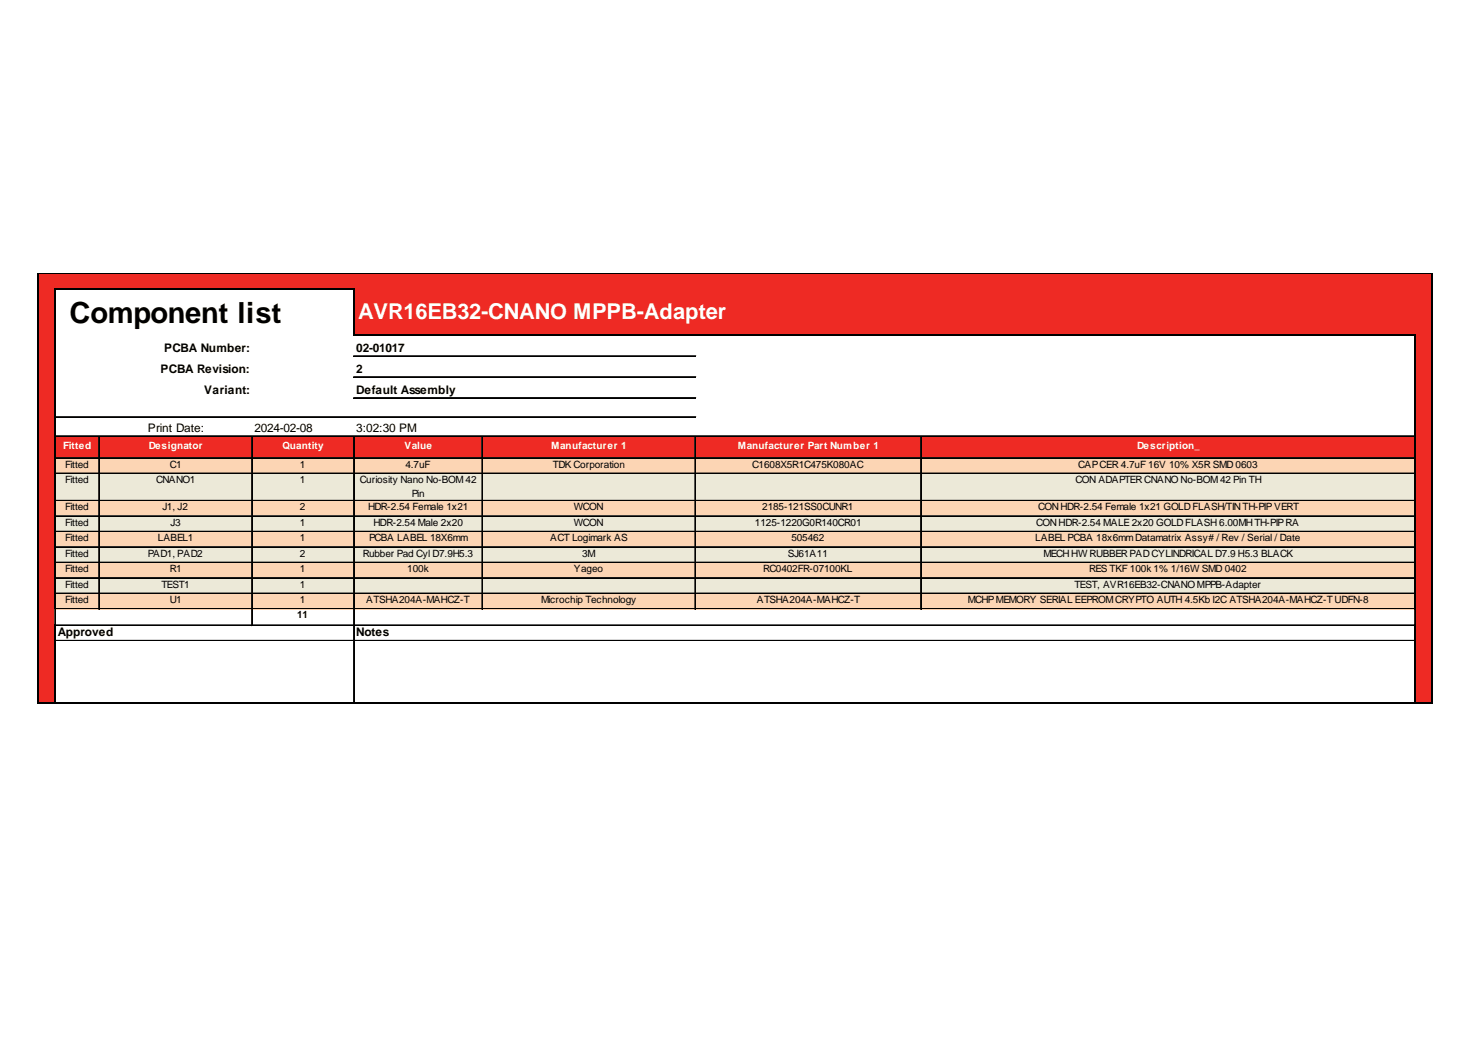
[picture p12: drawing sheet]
<svg xmlns="http://www.w3.org/2000/svg" width="297mm" height="210mm" viewBox="0 0 297 210" stroke-linecap="round" stroke-linejoin="round" font-family="sans-serif">
<defs><g id="words">
<text font-size="5.9" x="14" y="65.2">Component list</text>
<text font-size="4.4" fill="#fff" x="72.3" y="64.4">AVR16EB32-CNANO MPPB-Adapter</text>
<g font-size="2.4">
<text x="33.1" y="71">PCBA Number:</text>
<text x="71.9" y="71">02-01017</text>
<text x="32.4" y="75.2">PCBA Revision:</text>
<text x="71.9" y="75.2">2</text>
<text x="41.2" y="79.5">Variant:</text>
<text x="71.9" y="79.5">Default Assembly</text>
<text x="29.8" y="87.2">Print Date:</text>
<text x="51.3" y="87.2">2024-02-08</text>
<text x="71.9" y="87.2">3:02:30 PM</text>
<text x="11.7" y="128.5">Approved</text>
<text x="71.9" y="128.5">Notes</text>
</g>
<g font-size="2" fill="#fff">
<text x="12.8" y="90.7">Fitted</text>
<text x="30" y="90.7">Designator</text>
<text x="57" y="90.7">Quantity</text>
<text x="81.6" y="90.7">Value</text>
<text x="111.2" y="90.7">Manufacturer 1</text>
<text x="148.9" y="90.7">Manufacturer Part Number 1</text>
<text x="229.5" y="90.7">Description_</text>
</g>
<g font-size="2">
<text x="13.1" y="94.4">Fitted</text>
<text x="34.2" y="94.4">C1</text>
<text x="60.5" y="94.4">1</text>
<text x="81.8" y="94.4">4.7uF</text>
<text x="111.6" y="94.4">TDK Corporation</text>
<text x="151.8" y="94.4">C1608X5R1C475K080AC</text>
<text x="217.6" y="94.4">CAPCER 4.7uF 16V 10% X5R SMD 0603</text>
<text x="13.1" y="97.5">Fitted</text>
<text x="31.5" y="97.5">CNANO1</text>
<text x="60.5" y="97.5">1</text>
<text x="72.6" y="97.5">Curiosity Nano No-BOM42</text>
<text x="83.1" y="100.2">Pin</text>
<text x="217" y="97.5">CON ADAPTERCNANO No-BOM42 Pin TH</text>
<text x="13.1" y="103">Fitted</text>
<text x="13.1" y="106.1">Fitted</text>
<text x="32.8" y="103">J1, J2</text>
<text x="34.4" y="106.1">J3</text>
<text x="60.5" y="103">2</text>
<text x="60.5" y="106.1">1</text>
<text x="74.3" y="103">HDR-2.54 Female 1x21</text>
<text x="75.4" y="106.1">HDR-2.54 Male 2x20</text>
<text x="115.8" y="103">WCON</text>
<text x="115.8" y="106.1">WCON</text>
<text x="152.3" y="106.1">1125-1220G0R140CR01</text>
<text x="153.8" y="103">2185-121SS0CUNR1</text>
<text x="209.1" y="106.1">CONHDR-2.54 MALE2x20 GOLDFLASH 6.00MHTH-PIPRA</text>
<text x="209.5" y="103">CONHDR-2.54 Female 1x21 GOLDFLASH/TINTH-PIP VERT</text>
<text x="13.1" y="109.2">Fitted</text>
<text x="13.1" y="112.3">Fitted</text>
<text x="29.8" y="112.3">PAD1, PAD2</text>
<text x="31.9" y="109.2">LABEL1</text>
<text x="60.5" y="109.2">1</text>
<text x="60.5" y="112.3">2</text>
<text x="73.2" y="112.3">Rubber Pad Cyl D7.9H5.3</text>
<text x="74.5" y="109.2">PCBA LABEL 18X6mm</text>
<text x="111" y="109.2">ACT Logimark AS</text>
<text x="117.4" y="112.3">3M</text>
<text x="159" y="112.3">SJ61A11</text>
<text x="159.7" y="109.2">505462</text>
<text x="208.9" y="109.2">LABEL PCBA 18x6mmDatamatrix Assy# / Rev / Serial / Date</text>
<text x="210.6" y="112.3">MECHHW RUBBERPADCYLINDRICAL D7.9 H5.3 BLACK</text>
<text x="13.1" y="115.5">Fitted</text>
<text x="13.1" y="118.6">Fitted</text>
<text x="32.6" y="118.6">TEST1</text>
<text x="34.2" y="115.5">R1</text>
<text x="60.5" y="115.5">1</text>
<text x="60.5" y="118.6">1</text>
<text x="82.2" y="115.5">100k</text>
<text x="115.8" y="115.5">Yageo</text>
<text x="154" y="115.5">RC0402FR-07100KL</text>
<text x="216.8" y="118.6">TEST, AVR16EB32-CNANO MPPB-Adapter</text>
<text x="219.8" y="115.5">RES TKF 100k 1% 1/16W SMD 0402</text>
<text x="13.1" y="121.7">Fitted</text>
<text x="34.2" y="121.7">U1</text>
<text x="60" y="124.8">11</text>
<text x="60.5" y="121.7">1</text>
<text x="73.9" y="121.7">ATSHA204A-MAHCZ-T</text>
<text x="109.2" y="121.7">Microchip Technology</text>
<text x="152.7" y="121.7">ATSHA204A-MAHCZ-T</text>
<text x="195.3" y="121.7">MCHPMEMORY SERIAL EEPROMCRYPTO AUTH 4.5Kb I2C ATSHA204A-MAHCZ-TUDFN-8</text>
</g>
</g></defs>
<g fill="#ee2a24">
<path d="M7.7 55.2h281.5v3.4h-281.5z"/>
<path d="M7.7 58.4h3.6v9.4h-3.6z"/>
</g>
<path d="M11.1 58.4h60.4v9.4h-60.4z" fill="#fff"/>
<g fill="#ee2a24">
<path d="M71.3 58.4h217.9v9.4h-217.9z"/>
<path d="M7.7 67.6h3.6v4.4h-3.6z"/>
</g>
<g fill="#fff">
<path d="M11.1 67.6h39.9v4.4h-39.9z"/>
<path d="M71.3 67.6h214.4v4.4h-214.4z"/>
</g>
<g fill="#ee2a24">
<path d="M285.5 67.6h3.7v4.4h-3.7z"/>
<path d="M7.7 71.8h3.6v4.4h-3.6z"/>
</g>
<g fill="#fff">
<path d="M11.1 71.8h9v4.4h-9z"/>
<path d="M71.3 71.8h214.4v4.4h-214.4z"/>
</g>
<g fill="#ee2a24">
<path d="M285.5 71.8h3.7v4.4h-3.7z"/>
<path d="M7.7 76h3.6v4.4h-3.6z"/>
</g>
<g fill="#fff">
<path d="M11.1 76h39.9v4.4h-39.9z"/>
<path d="M71.3 76h214.4v4.4h-214.4z"/>
</g>
<g fill="#ee2a24">
<path d="M285.5 76h3.7v4.4h-3.7z"/>
<path d="M7.7 80.2h3.6v7.9h-3.6z"/>
</g>
<path d="M11.1 80.2h274.6v7.9h-274.6z" fill="#fff"/>
<g fill="#ee2a24">
<path d="M285.5 80.2h3.7v7.9h-3.7z"/>
<path d="M7.7 88h281.5v4.5h-281.5z"/>
<path d="M7.7 92.4h3.6v3.3h-3.6z"/>
</g>
<path d="M11.1 92.4h274.6v3.3h-274.6z" fill="#fcd5b4"/>
<g fill="#ee2a24">
<path d="M285.5 92.4h3.7v3.3h-3.7z"/>
<path d="M7.7 95.5h3.6v5.7h-3.6z"/>
</g>
<path d="M11.1 95.5h274.6v5.7h-274.6z" fill="#ece9d8"/>
<g fill="#ee2a24">
<path d="M285.5 95.5h3.7v5.7h-3.7z"/>
<path d="M7.7 101h3.6v3.3h-3.6z"/>
</g>
<path d="M11.1 101h274.6v3.3h-274.6z" fill="#fcd5b4"/>
<g fill="#ee2a24">
<path d="M285.5 101h3.7v3.3h-3.7z"/>
<path d="M7.7 104.1h3.6v3.3h-3.6z"/>
</g>
<path d="M11.1 104.1h274.6v3.3h-274.6z" fill="#ece9d8"/>
<g fill="#ee2a24">
<path d="M285.5 104.1h3.7v3.3h-3.7z"/>
<path d="M7.7 107.2h3.6v3.3h-3.6z"/>
</g>
<path d="M11.1 107.2h274.6v3.3h-274.6z" fill="#fcd5b4"/>
<g fill="#ee2a24">
<path d="M285.5 107.2h3.7v3.3h-3.7z"/>
<path d="M7.7 110.3h3.6v3.3h-3.6z"/>
</g>
<path d="M11.1 110.3h274.6v3.3h-274.6z" fill="#ece9d8"/>
<g fill="#ee2a24">
<path d="M285.5 110.3h3.7v3.3h-3.7z"/>
<path d="M7.7 113.5h3.6v3.3h-3.6z"/>
</g>
<path d="M11.1 113.5h274.6v3.3h-274.6z" fill="#fcd5b4"/>
<g fill="#ee2a24">
<path d="M285.5 113.5h3.7v3.3h-3.7z"/>
<path d="M7.7 116.6h3.6v3.3h-3.6z"/>
</g>
<path d="M11.1 116.6h274.6v3.3h-274.6z" fill="#ece9d8"/>
<g fill="#ee2a24">
<path d="M285.5 116.6h3.7v3.3h-3.7z"/>
<path d="M7.7 119.7h3.6v3.3h-3.6z"/>
</g>
<path d="M11.1 119.7h274.6v3.3h-274.6z" fill="#fcd5b4"/>
<g fill="#ee2a24">
<path d="M285.5 119.7h3.7v3.3h-3.7z"/>
<path d="M7.7 122.8h3.6v19.3h-3.6z"/>
<path d="M285.5 122.8h3.7v19.3h-3.7z"/>
</g>
<path d="M11.1 58.2v64.8M11.3 58.4h60.2M71.3 58.6v9.2M289 55.3v86.8M71.5 67.6h214.2M285.5 67.8v55.2M11.1 126.1v16M285.5 126.1v16M7.8 141.9h281.4" fill="none" stroke="#000" stroke-width=".37"/>
<g fill="none" stroke="#000" stroke-width=".2">
<path d="M71.3 71.8h69.1M71.3 71.9h69.1M71.3 76h69.1M71.3 76.1h69.1M11.3 95.5h8.6M11.3 95.6h8.6M11.3 84.1h129.1M11.3 84.2h129.1M11.3 88h274M11.3 92.4h274M19.9 88.1v34.9M20 88.1v34.9"/>
<path d="M20.1 95.5h30.7M20.1 95.6h30.7M50.8 88.1v38.2M50.9 88.1v38.2M51 95.5h20.3M51 95.6h20.3M71.3 88.1v53.6M71.3 80.2h69.1M71.3 80.3h69.1M71.4 88.1v53.6M71.5 95.5h25.7M71.5 95.6h25.7"/>
<path d="M97.2 88.1v34.9M97.3 88.1v34.9M97.4 95.5h42.8M97.4 95.6h42.8M140.2 88.1v34.9M140.3 88.1v34.9M140.4 95.5h45.4M140.4 95.6h45.4M185.8 88.1v34.9M185.9 88.1v34.9M186 95.5h99.3M186 95.6h99.3"/>
<path d="M11.3 101h8.6M11.3 101.1h8.6M11.3 104.1h8.6M11.3 104.2h8.6M11.3 107.2h8.6M11.3 107.3h8.6M11.3 110.3h8.6M11.3 110.4h8.6M11.3 113.5h8.6M11.3 113.6h8.6M11.3 116.6h8.6M11.3 116.7h8.6"/>
<path d="M11.3 119.7h8.6M11.3 119.8h8.6M20.1 101h30.7M20.1 101.1h30.7M20.1 104.1h30.7M20.1 104.2h30.7M20.1 107.2h30.7M20.1 107.3h30.7M20.1 110.3h30.7M20.1 110.4h30.7M20.1 113.5h30.7M20.1 113.6h30.7"/>
<path d="M20.1 116.6h30.7M20.1 116.7h30.7M20.1 119.7h30.7M20.1 119.8h30.7M51 101h20.3M51 101.1h20.3M51 104.1h20.3M51 104.2h20.3M51 107.2h20.3M51 107.3h20.3M51 110.3h20.3M51 110.4h20.3"/>
<path d="M51 113.5h20.3M51 113.6h20.3M51 116.6h20.3M51 116.7h20.3M51 119.7h20.3M51 119.8h20.3M71.5 101h25.7M71.5 101.1h25.7M71.5 104.1h25.7M71.5 104.2h25.7M71.5 107.2h25.7M71.5 107.3h25.7"/>
<path d="M71.5 110.3h25.7M71.5 110.4h25.7M71.5 113.5h25.7M71.5 113.6h25.7M71.5 116.6h25.7M71.5 116.7h25.7M71.5 119.7h25.7M71.5 119.8h25.7M97.4 101h42.8M97.4 101.1h42.8M97.4 104.1h42.8M97.4 104.2h42.8"/>
<path d="M97.4 107.2h42.8M97.4 107.3h42.8M97.4 110.3h42.8M97.4 110.4h42.8M97.4 113.5h42.8M97.4 113.6h42.8M97.4 116.6h42.8M97.4 116.7h42.8M97.4 119.7h42.8M97.4 119.8h42.8M140.4 101h45.4M140.4 101.1h45.4"/>
<path d="M140.4 104.1h45.4M140.4 104.2h45.4M140.4 107.2h45.4M140.4 107.3h45.4M140.4 110.3h45.4M140.4 110.4h45.4M140.4 113.5h45.4M140.4 113.6h45.4M140.4 116.6h45.4M140.4 116.7h45.4M140.4 119.7h45.4M140.4 119.8h45.4"/>
<path d="M186 101h99.3M186 101.1h99.3M186 104.1h99.3M186 104.2h99.3M186 107.2h99.3M186 107.3h99.3M186 110.3h99.3M186 110.4h99.3M186 113.5h99.3M186 113.6h99.3M186 116.6h99.3M186 116.7h99.3"/>
<path d="M186 119.7h99.3M186 119.8h99.3M11.1 123v3.1M11.2 123v3.1M11.3 122.8h274M11.3 122.9h274M11.3 126.1h274M11.3 126.2h274M11.3 129.2h274M11.3 129.3h274M285.5 123v3.1M285.6 123v3.1"/>
</g>
<path d="M7.7 55.1v87M7.8 55.2h281.4" fill="none" stroke="#000" stroke-width=".23"/>
<use href="#words"/>
</svg>
